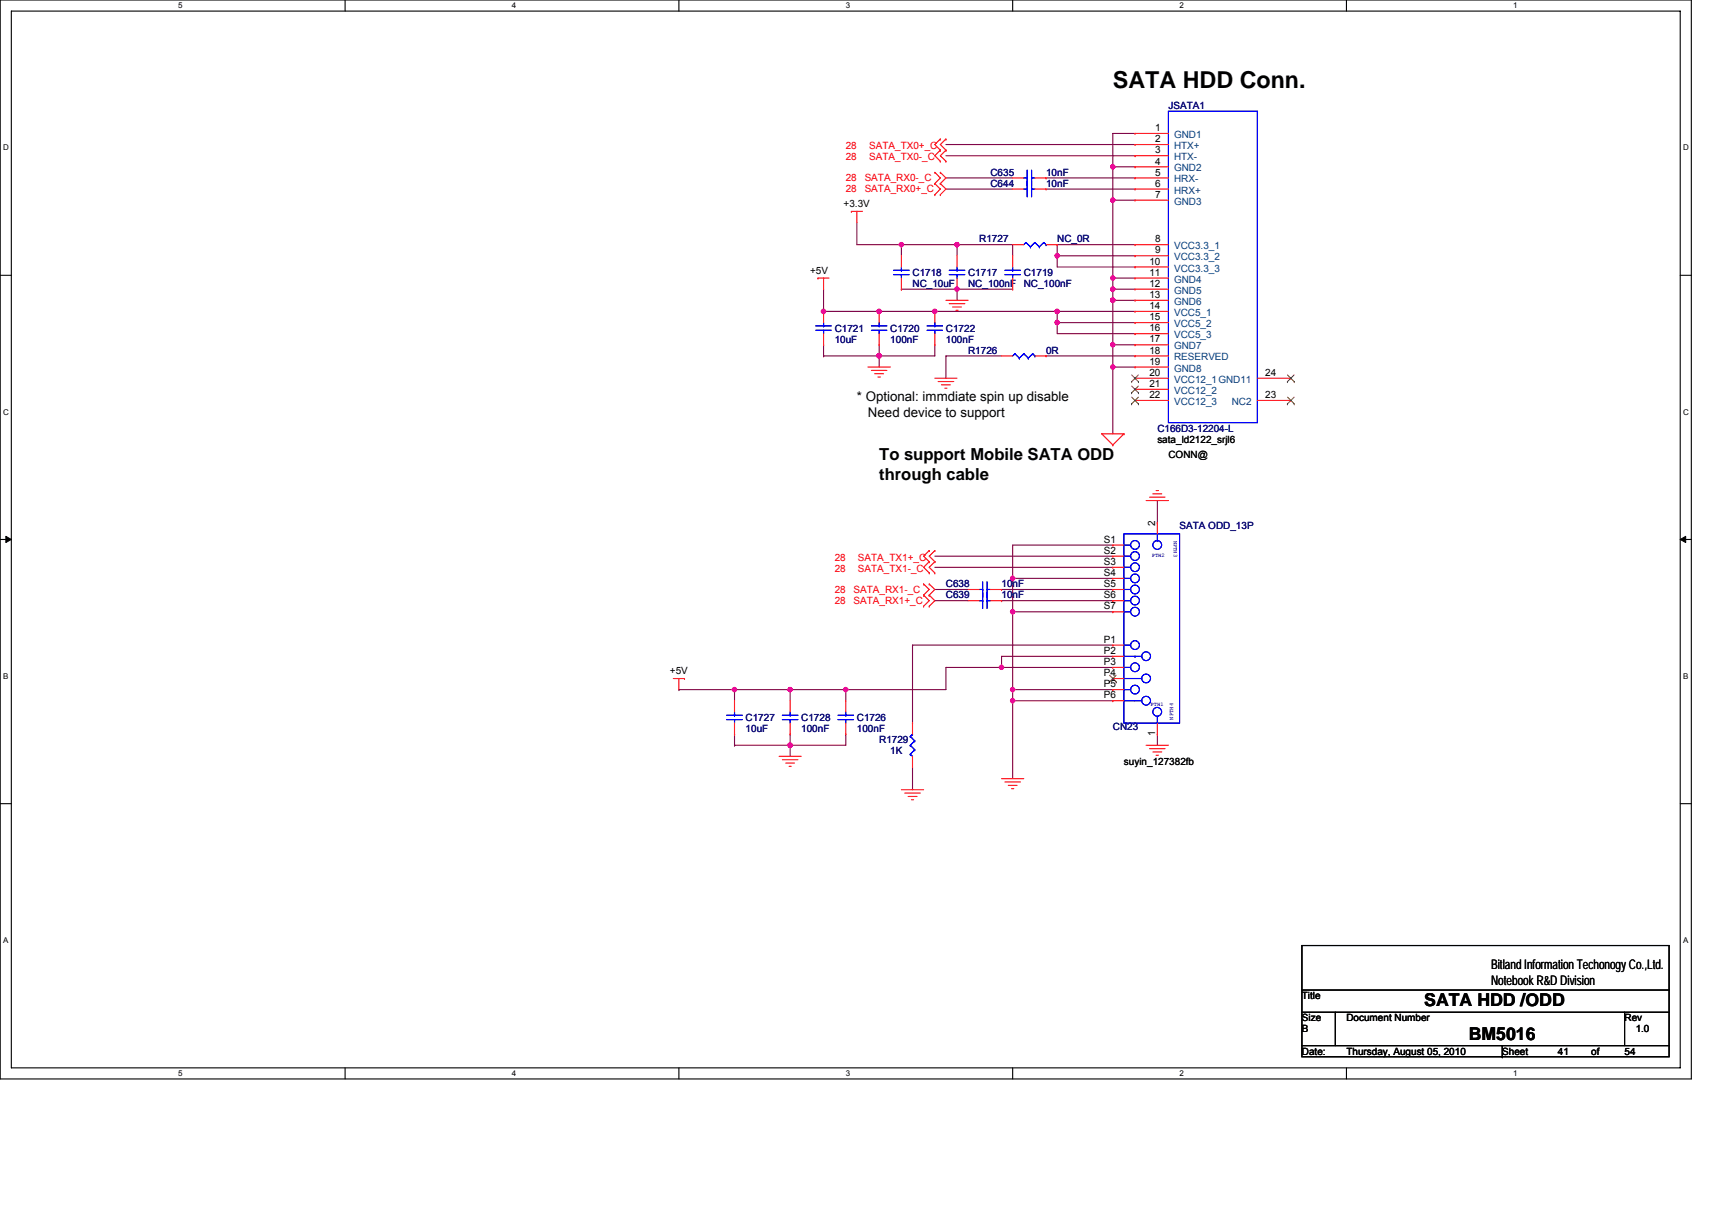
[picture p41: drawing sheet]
<svg xmlns="http://www.w3.org/2000/svg" width="297mm" height="210mm" viewBox="0 0 297 210" stroke-linecap="round" stroke-linejoin="round" font-family="sans-serif">
<defs><g id="words">
<text font-size="4" x="193.1" y="15.3">SATA HDD Conn.</text>
<g font-size="3.1">
<text x="247.1" y="174.6">SATA HDD /ODD</text>
<text x="254.8" y="180.4">BM5016</text>
</g>
<g font-size="2.9">
<text x="152.5" y="79.9">To support Mobile SATA ODD</text>
<text x="152.5" y="83.3">through cable</text>
</g>
<g font-size="2.3">
<text x="148.7" y="69.6">* Optional: immdiate spin up disable</text>
<text x="150.6" y="72.3">Need device to support</text>
<text x="258.7" y="168.2">Bitland Information Techonogy Co.,Ltd.</text>
<text x="258.7" y="170.9">Notebook R&amp;D Division</text>
</g>
<g font-size="1.7">
<text x="200.4" y="22.8">1</text>
<text x="200.4" y="24.7">2</text>
<text x="200.4" y="26.6">3</text>
<text x="200.4" y="28.6">4</text>
<text x="146.4" y="35.9">+3.3V</text>
<text x="200.4" y="30.5">5</text>
<text x="200.4" y="32.4">6</text>
<text x="200.4" y="34.3">7</text>
<text x="140.6" y="47.5">+5V</text>
<text x="199.4" y="45.9">10</text>
<text x="199.4" y="47.9">11</text>
<text x="200.4" y="42.1">8</text>
<text x="200.4" y="44">9</text>
<text x="199.4" y="49.8">12</text>
<text x="199.4" y="51.7">13</text>
<text x="199.4" y="53.6">14</text>
<text x="199.4" y="55.6">15</text>
<text x="199.4" y="57.5">16</text>
<text x="199.4" y="59.4">17</text>
<text x="199.4" y="61.4">18</text>
<text x="199.4" y="63.3">19</text>
<text x="199.4" y="65.2">20</text>
<text x="219.5" y="65.2">24</text>
<text x="199.4" y="67.2">21</text>
<text x="199.4" y="69.1">22</text>
<text x="219.5" y="69.1">23</text>
<text x="200.8" y="76.8">sata_ld2122_srjl6</text>
<text x="202.7" y="79.5">CONN@</text>
<text x="191.5" y="94.2">S1</text>
<text x="200.4" y="91.3" transform="rotate(-90 200.4 91.3)">2</text>
<text x="191.5" y="96.1">S2</text>
<text x="191.5" y="98">S3</text>
<text x="191.5" y="100">S4</text>
<text x="191.5" y="101.9">S5</text>
<text x="191.5" y="103.8">S6</text>
<text x="191.5" y="105.8">S7</text>
<text x="191.5" y="111.5">P1</text>
<text x="191.5" y="113.5">P2</text>
<text x="116.2" y="117">+5V</text>
<text x="191.5" y="115.4">P3</text>
<text x="191.5" y="117.3">P4</text>
<text x="191.5" y="119.3">P5</text>
<text x="191.5" y="121.2">P6</text>
<text x="200.4" y="127.8" transform="rotate(-90 200.4 127.8)">1</text>
<text x="195" y="132.8">suyin_127382fb</text>
<text x="225.9" y="173.4">Title</text>
<text x="225.9" y="177.2">Size</text>
<text x="225.9" y="179.1">B</text>
<text x="233.6" y="177.2">Document Number</text>
<text x="281.9" y="177.2">Rev</text>
<text x="283.8" y="179.1">1.0</text>
<text x="225.9" y="183">Date:</text>
<text x="233.6" y="183">Thursday, August 05, 2010</text>
<text x="260.6" y="183">Sheet</text>
<text x="270.3" y="183">41</text>
<text x="276.1" y="183">of</text>
<text x="281.9" y="183">54</text>
</g>
<g font-size="1.7" fill="#000080">
<text x="202.7" y="18.9">JSATA1</text>
<text x="171.8" y="32.4">C644</text>
<text x="171.8" y="30.5">C635</text>
<text x="181.5" y="32.4">10nF</text>
<text x="181.5" y="30.5">10nF</text>
<text x="158.3" y="47.9">C1718</text>
<text x="168" y="47.9">C1717</text>
<text x="169.9" y="42.1">R1727</text>
<text x="177.6" y="47.9">C1719</text>
<text x="183.4" y="42.1">NC_0R</text>
<text x="158.3" y="49.8">NC_10uF</text>
<text x="168" y="49.8">NC_100nF</text>
<text x="177.6" y="49.8">NC_100nF</text>
<text x="144.8" y="57.5">C1721</text>
<text x="144.8" y="59.5">10uF</text>
<text x="154.5" y="57.5">C1720</text>
<text x="154.5" y="59.5">100nF</text>
<text x="164.1" y="57.5">C1722</text>
<text x="164.1" y="59.5">100nF</text>
<text x="168" y="61.4">R1726</text>
<text x="181.5" y="61.4">0R</text>
<text x="200.8" y="74.9">C166D3-12204-L</text>
<text x="204.7" y="91.9">SATA ODD_13P</text>
<text x="164.1" y="101.9">C638</text>
<text x="173.8" y="101.9">10nF</text>
<text x="164.1" y="103.8">C639</text>
<text x="173.8" y="103.8">10nF</text>
<text x="129.4" y="125.1">C1727</text>
<text x="139" y="125.1">C1728</text>
<text x="148.7" y="125.1">C1726</text>
<text x="129.4" y="127">10uF</text>
<text x="139" y="127">100nF</text>
<text x="148.7" y="127">100nF</text>
<text x="152.5" y="128.9">R1729</text>
<text x="154.5" y="130.9">1K</text>
<text x="193.1" y="126.6">CN23</text>
</g>
<g font-size="1.7" fill="#004080">
<text x="203.7" y="23.9">GND1</text>
<text x="203.7" y="25.9">HTX+</text>
<text x="203.7" y="27.8">HTX-</text>
<text x="203.7" y="29.7">GND2</text>
<text x="203.7" y="31.7">HRX-</text>
<text x="203.7" y="33.6">HRX+</text>
<text x="203.7" y="35.5">GND3</text>
<text x="203.7" y="43.2">VCC3.3_1</text>
<text x="203.7" y="45.2">VCC3.3_2</text>
<text x="203.7" y="47.1">VCC3.3_3</text>
<text x="203.7" y="49">GND4</text>
<text x="203.7" y="51">GND5</text>
<text x="203.7" y="52.9">GND6</text>
<text x="203.7" y="54.8">VCC5_1</text>
<text x="203.7" y="56.8">VCC5_2</text>
<text x="203.7" y="58.7">VCC5_3</text>
<text x="203.7" y="60.6">GND7</text>
<text x="203.7" y="62.5">RESERVED</text>
<text x="203.7" y="64.5">GND8</text>
<text x="203.7" y="66.4">VCC12_1GND11</text>
<text x="203.7" y="68.3">VCC12_2</text>
<text x="203.7" y="70.3">VCC12_3</text>
<text x="213.7" y="70.3">NC2</text>
</g>
<g font-size="1.7" fill="#f00">
<text x="146.7" y="25.9">28</text>
<text x="146.7" y="27.8">28</text>
<text x="150.8" y="25.9">SATA_TX0+_C</text>
<text x="150.8" y="27.8">SATA_TX0-_C</text>
<text x="146.7" y="33.4">28</text>
<text x="146.7" y="31.5">28</text>
<text x="150" y="33.4">SATA_RX0+_C</text>
<text x="150" y="31.5">SATA_RX0-_C</text>
<text x="144.8" y="97.3">28</text>
<text x="144.8" y="99.2">28</text>
<text x="148.9" y="97.3">SATA_TX1+_C</text>
<text x="148.9" y="99.2">SATA_TX1-_C</text>
<text x="144.8" y="104.8">28</text>
<text x="144.8" y="102.9">28</text>
<text x="148.1" y="104.8">SATA_RX1+_C</text>
<text x="148.1" y="102.9">SATA_RX1-_C</text>
</g>
<g font-size="1.4">
<text x="30.9" y="1.5">5</text>
<text x="88.8" y="1.5">4</text>
<text x="146.7" y="1.5">3</text>
<text x="204.7" y="1.5">2</text>
<text x="262.6" y="1.5">1</text>
<text x=".5" y="26.1">D</text>
<text x="292" y="26.1">D</text>
<text x=".5" y="71.9">C</text>
<text x="292" y="71.9">C</text>
<text x=".5" y="117.8">B</text>
<text x="292" y="117.8">B</text>
<text x=".5" y="163.6">A</text>
<text x="292" y="163.6">A</text>
<text x="30.9" y="186.8">5</text>
<text x="88.8" y="186.8">4</text>
<text x="146.7" y="186.8">3</text>
<text x="204.7" y="186.8">2</text>
<text x="262.6" y="186.8">1</text>
</g>
<g font-size="1" fill="#00f">
<text x="203.6" y="93.8" transform="rotate(90 203.6 93.8)">NPTH3</text>
<text x="199.8" y="96.7">PTH2</text>
<text x="199.6" y="122.6">PTH1</text>
<text x="203.6" y="124.9" transform="rotate(-90 203.6 124.9)">NPTH4</text>
</g>
</g></defs>
<path d="M0 0h293.5v187.2h-293.5zM2 1.9h289.5v183.4h-289.5z" fill="none" stroke="#000" stroke-width=".19"/>
<g fill="#fff">
<path d="M30.9 .2h.8v1.6h-.8z"/>
<path d="M30.9 185.5h.8v1.6h-.8z"/>
</g>
<path d="M59.9 0v1.9M59.9 185.3v1.9" fill="none" stroke="#000" stroke-width=".19"/>
<g fill="#fff">
<path d="M88.8 .2h.8v1.6h-.8z"/>
<path d="M88.8 185.5h.8v1.6h-.8z"/>
</g>
<path d="M117.8 0v1.9M117.8 185.3v1.9" fill="none" stroke="#000" stroke-width=".19"/>
<g fill="#fff">
<path d="M146.7 .2h.8v1.6h-.8z"/>
<path d="M146.7 185.5h.8v1.6h-.8z"/>
</g>
<path d="M175.7 0v1.9M175.7 185.3v1.9" fill="none" stroke="#000" stroke-width=".19"/>
<g fill="#fff">
<path d="M204.7 .2h.7v1.6h-.7z"/>
<path d="M204.7 185.5h.7v1.6h-.7z"/>
</g>
<path d="M233.6 0v1.9M233.6 185.3v1.9" fill="none" stroke="#000" stroke-width=".19"/>
<g fill="#fff">
<path d="M262.6 .2h.7v1.6h-.7z"/>
<path d="M262.6 185.5h.7v1.6h-.7z"/>
<path d="M.5 24.8h1v1.6h-1z"/>
<path d="M292 24.8h1v1.6h-1z"/>
<path d="M.5 70.7h1v1.5h-1z"/>
<path d="M292 70.7h1v1.5h-1z"/>
</g>
<path d="M0 47.8h2M291.5 47.8h2" fill="none" stroke="#000" stroke-width=".19"/>
<g fill="#fff">
<path d="M.5 116.5h.9v1.6h-.9z"/>
<path d="M292 116.5h.9v1.6h-.9z"/>
</g>
<path d="M0 93.6h2M291.5 93.6h2" fill="none" stroke="#000" stroke-width=".19"/>
<path d="M1 93.1l1 .5-1 .5zM291.5 93.6l1-.5v1z" fill="#000" stroke="#000" stroke-width=".17"/>
<g fill="#fff">
<path d="M.5 162.4h.9v1.5h-.9z"/>
<path d="M292 162.4h.9v1.5h-.9z"/>
</g>
<path d="M0 139.5h2M291.5 139.5h2M225.9 171.8h63.7M225.9 175.7h63.7M225.9 164.1h63.7v19.3h-63.7zM231.7 175.7v5.8M281.9 175.7v5.8M225.9 181.5h63.7M260.6 183.4h.1M260.6 181.5v1.9" fill="none" stroke="#000" stroke-width=".19"/>
<g fill="none" stroke="#800040" stroke-width=".19">
<path d="M148.7 38.6v3.9h7.7v1.9M164.1 25.1h32.8M164.1 27h32.8M164.1 30.9h11.6M164.1 32.8h11.6M181.5 32.8h15.4M181.5 30.9h15.4M193.1 34.7h3.8M193.1 34.7h.1M193.1 29h3.8M193.1 29h.1M193.1 29v46.3"/>
<path d="M196.9 23.2h-3.8v5.8M142.9 59.8v2M142.9 54h.1M142.9 54h54M142.9 50.2v3.8M152.5 59.8v2M152.5 54h.1M156.4 50.2h9.6v1.9M156.4 50.2h.1M156.4 42.5h9.6v1.9M156.4 42.5h.1M162.2 54h.1"/>
<path d="M162.2 59.8v2h-19.3M166 50.2h9.7M166 42.5h9.7v1.9M166 42.5h.1M183.4 56v1.9h13.5M183.4 44.4v1.9h13.5M183.4 44.4h13.5M183.4 54v2M183.4 54h.1M183.4 44.4h.1M183.4 56h.1M183.4 56h13.5"/>
<path d="M193.1 48.3h3.8M193.1 50.2h.1M193.1 52.1h.1M193.1 59.8h3.8M193.1 59.8h.1M193.1 48.3h.1M193.1 50.2h3.8M193.1 52.1h3.8M196.9 42.5h-13.5v1.9M142.9 61.8h.1M152.5 61.8v1.9M152.5 61.8h.1"/>
<path d="M173.8 61.8h-9.7v3.8M181.5 61.8h15.4M193.1 63.7h.1M193.1 63.7h3.8M162.2 96.5h30.9M162.2 98.4h30.9M193.1 94.6h-17.4v5.8M200.8 86.9v3.8M117.8 119.7h.1M117.8 119.7h9.6M127.4 119.7v1.9M127.4 119.7h9.7"/>
<path d="M137.1 119.7h9.6v1.9M137.1 119.7h.1M137.1 119.7v1.9M146.7 119.7h.1M162.2 102.3h5.8M162.2 104.2h5.8M173.8 104.2h19.3M173.8 102.3h19.3M173.8 115.8h.1M173.8 115.8h-9.7v3.9h-17.4M173.8 115.8h19.3M175.7 119.7v1.9"/>
<path d="M175.7 119.7h.1M175.7 106.2h17.4M175.7 106.2h.1M175.7 100.4h17.4M175.7 100.4h.1M175.7 119.7h17.4M175.7 100.4v19.3M193.1 113.9h-19.3v1.9M193.1 112h-34.8v13.5M127.4 129.3h.1M127.4 127.4v1.9M137.1 129.3v2"/>
<path d="M137.1 129.3h.1M137.1 127.4v1.9M146.7 127.4v1.9h-19.3M158.3 133.2v3.9M175.7 121.6v13.5M175.7 121.6h.1M175.7 121.6h17.4M200.8 127.4v1.9"/>
</g>
<g fill="#f0f" stroke="#f0f" stroke-width=".19">
<circle cx="193.1" cy="34.7" r=".38"/>
<circle cx="193.1" cy="63.7" r=".38"/>
<circle cx="193.1" cy="50.2" r=".38"/>
<circle cx="193.1" cy="28.9" r=".38"/>
<circle cx="193.1" cy="52.1" r=".38"/>
<circle cx="162.2" cy="54" r=".38"/>
<circle cx="183.4" cy="54" r=".38"/>
<circle cx="183.4" cy="44.4" r=".38"/>
<circle cx="193.1" cy="59.8" r=".38"/>
<circle cx="183.4" cy="56" r=".38"/>
<circle cx="193.1" cy="48.2" r=".38"/>
<circle cx="175.7" cy="121.6" r=".38"/>
<circle cx="175.7" cy="119.7" r=".37"/>
<circle cx="173.8" cy="115.8" r=".38"/>
<circle cx="175.7" cy="106.2" r=".37"/>
<circle cx="175.7" cy="100.4" r=".37"/>
<circle cx="166" cy="50.2" r=".38"/>
<circle cx="156.4" cy="42.4" r=".38"/>
<circle cx="166" cy="42.4" r=".38"/>
<circle cx="152.5" cy="61.8" r=".38"/>
<circle cx="152.5" cy="54" r=".38"/>
<circle cx="142.9" cy="54" r=".38"/>
<circle cx="127.4" cy="119.7" r=".38"/>
<circle cx="137.1" cy="119.7" r=".38"/>
<circle cx="137.1" cy="129.3" r=".38"/>
<circle cx="146.7" cy="119.7" r=".38"/>
</g>
<g fill="none" stroke="#f00" stroke-width=".19">
<path d="M147.7 36.7h.1M147.7 36.7h1.9M148.7 36.7v1.9M162.2 33.8h.1M162.2 31.9h.1M162.2 29.9h.1M162.2 31.9l.9 .9-.9 1M162.2 29.9l.9 1-.9 1M163.1 31.9h.1M163.1 33.8h.1M163.1 29.9h.1M163.1 24.1h.1"/>
<path d="M163.1 26.1h.1M163.1 28h.1M163.1 31.9l1 .9-1 1M163.1 29.9l1 1-1 1M163.1 24.1l-.9 1 .9 1M163.1 26.1l-.9 .9 .9 1M164.1 24.1h.1M164.1 26.1h.1M164.1 28h.1M164.1 24.1l-1 1 1 1M164.1 26.1l-1 .9 1 1M175.7 32.8h1.9"/>
<path d="M175.7 30.9h1.9M179.6 32.8h1.9M179.6 30.9h1.9M181.5 32.8h.1M181.5 30.9h.1M196.9 23.2h.1M196.9 25.1h.1M196.9 27h.1M196.9 29h.1M196.9 30.9h.1M196.9 32.8h.1M196.9 34.7h.1"/>
<path d="M196.9 32.8h5.8M196.9 23.2h5.8M196.9 25.1h5.8M196.9 27h5.8M196.9 29h5.8M196.9 30.9h5.8M196.9 34.7h5.8M141.9 48.3h.1M141.9 48.3h1.9M142.9 48.3v1.9M142.9 54v2M142.9 59.8h.1"/>
<path d="M142.9 57.9v1.9M152.5 54v2M152.5 59.8h.1M152.5 57.9v1.9M156.4 44.4v1.9M156.4 50.2h.1M156.4 48.3v1.9M162.2 54v2M162.2 59.8h.1M162.2 57.9v1.9M164.1 52.1h3.9M164.7 52.7h2.7"/>
<path d="M165.3 53.3h1.5M165.9 53.8h.3M166 44.4v1.9M166 50.2h.1M166 48.3v1.9M175.7 42.5h1.9M175.7 44.4v1.9M175.7 50.2h.1M175.7 48.3v1.9M181.5 42.5h1.9M183.4 42.5h.1M196.9 42.5h.1"/>
<path d="M196.9 44.4h.1M196.9 46.3h.1M196.9 48.3h.1M196.9 50.2h.1M196.9 52.1h.1M196.9 54h.1M196.9 56h.1M196.9 57.9h.1M196.9 59.8h.1M196.9 48.3h5.8M196.9 42.5h5.8M196.9 44.4h5.8"/>
<path d="M196.9 46.3h5.8M196.9 50.2h5.8M196.9 52.1h5.8M196.9 54h5.8M196.9 56h5.8M196.9 57.9h5.8M196.9 59.8h5.8M150.6 63.7h3.9M151.2 64.3h2.7M151.8 64.9h1.5M152.3 65.4h.4M162.2 65.6h3.8"/>
<path d="M162.8 66.2h2.7M163.3 66.8h1.6M163.9 67.4h.4M173.8 61.8h1.9M179.6 61.8h1.9M181.5 61.8h.1M193.1 77.2h.1M195 75.3h-3.8l1.9 1.9M195 75.3h.1M195 75.3l-1.9 1.9M196.9 61.8h.1M196.9 63.7h.1"/>
<path d="M196.9 65.6h.1M196.9 67.6h.1M196.9 69.5h.1M196.9 61.8h5.8M196.9 63.7h5.8M196.9 65.6h5.8M196.9 67.6h5.8M196.9 69.5h5.8M218.2 65.6h5.8M218.2 69.5h5.8M224 69.5h.1M224 65.6h.1"/>
<path d="M161.2 95.5h.1M161.2 97.5h.1M161.2 99.4h.1M161.2 95.5l-1 1 1 1M161.2 97.5l-1 .9 1 1M162.2 95.5h.1M162.2 97.5h.1M162.2 99.4h.1M162.2 95.5l-1 1 1 1M162.2 97.5l-1 .9 1 1M193.1 94.6h.1M193.1 96.5h.1"/>
<path d="M193.1 98.4h.1M193.1 94.6h1.9M193.1 96.5h1.9M193.1 98.4h1.9M198.9 86.9h3.8M199.4 86.3h2.7M200 85.7h1.6M200.6 85.1h.4M200.8 90.7h.1M200.8 90.7v1.9M116.8 117.8h2M117.8 117.8v1.9"/>
<path d="M118.8 117.8h.1M160.2 105.2h.1M160.2 103.3h.1M160.2 101.3h.1M160.2 103.3l1 .9-1 1M160.2 101.3l1 1-1 1M161.2 103.3h.1M161.2 105.2h.1M161.2 101.3h.1M161.2 103.3l1 .9-1 1M161.2 101.3l1 1-1 1M168 104.2h1.9"/>
<path d="M168 102.3h1.9M171.8 102.3h2M171.8 104.2h2M173.8 104.2h.1M173.8 102.3h.1M193.1 100.4h.1M193.1 102.3h.1M193.1 104.2h.1M193.1 106.2h.1M193.1 112h.1M193.1 113.9h.1M193.1 115.8h.1"/>
<path d="M193.1 117.8h.1M193.1 119.7h.1M193.1 117.8h1.9M193.1 100.4h1.9M193.1 102.3h1.9M193.1 104.2h1.9M193.1 106.2h1.9M193.1 112h1.9M193.1 113.9h1.9M193.1 115.8h1.9M193.1 119.7h1.9M127.4 121.6v1.9"/>
<path d="M127.4 127.4h.1M127.4 125.5v1.9M135.2 131.3h3.8M135.7 131.8h2.7M136.3 132.4h1.6M136.9 133h.4M137.1 121.6v1.9M137.1 127.4h.1M137.1 125.5v1.9M146.7 121.6v1.9M146.7 127.4h.1M146.7 125.5v1.9"/>
<path d="M156.4 137.1h3.8M157 137.6h2.7M157.6 138.2h1.5M158.1 138.8h.4M158.3 131.3v1.9M158.3 125.5h.1M158.3 125.5v1.9M173.8 135.1h3.8M174.3 135.7h2.8M174.9 136.3h1.6M175.5 136.9h.4M193.1 121.6h.1"/>
<path d="M193.1 121.6h1.9M198.9 129.3h3.8M199.4 129.9h2.7M200 130.5h1.6M200.6 131.1h.4M200.8 127.4h.1M200.8 125.5v1.9"/>
</g>
<g fill="none" stroke="#00f" stroke-width=".19">
<path d="M202.7 19.3h15.5v54h-15.5zM177.6 32.8h.6M177.6 30.9h.6M178.2 31.5v2.7M178.2 32.8h.1M178.2 29.5v2.7M178.2 30.9h.1M179 31.5v2.7M179 32.8h.6M179 29.5v2.7M179 30.9h.6M141.5 57.3h2.7"/>
<path d="M141.5 56.6h2.7M142.9 57.3v.6M142.9 56.6h.1M142.9 56v.6M151.2 57.3h2.7M151.2 56.6h2.7M152.5 57.3v.6M152.5 56.6h.1M152.5 56v.6M155 47.7h2.8M155 46.9h2.8M156.4 47.7v.6"/>
<path d="M156.4 46.9h.1M156.4 46.3v.6M160.8 57.3h2.7M160.8 56.6h2.7M162.2 57.3v.6M162.2 56.6h.1M162.2 56v.6M164.7 47.7h2.7M164.7 46.9h2.7M166 47.7v.6M166 46.9h.1M166 46.3v.6"/>
<path d="M174.3 47.7h2.8M174.3 46.9h2.8M175.7 47.7v.6M175.7 46.9h.1M175.7 46.3v.6M178 42.1h.1M178 42.1l-.4 .4M178 42.1l.8 .7M178.8 42.8h.1M179.6 42.1h.1M179.6 42.1l-.8 .7M179.6 42.1l.7 .7"/>
<path d="M180.3 42.8h.1M181.1 42.1h.1M181.1 42.1l-.8 .7M181.1 42.1l.4 .4M181.5 42.5h.1M176.1 61.4h.1M176.1 61.4l-.4 .4M176.1 61.4l.8 .7M176.9 62.1h.1M177.6 61.4h.1M177.6 61.4l-.7 .7M177.6 61.4l.8 .7"/>
<path d="M178.4 62.1h.1M179.2 61.4h.1M179.2 61.4l-.8 .7M179.2 61.4l.4 .4M179.6 61.8h.1M195 92.6h9.7v32.9h-9.7zM195 94.6h1.2M195 96.5h1.2M195 98.4h1.2M200.8 93.8h.1M200.8 92.6v1.2M169.9 104.2h.6"/>
<path d="M169.9 102.3h.6M170.5 102.9v2.7M170.5 104.2h.1M170.5 101v2.7M170.5 102.3h.1M171.3 102.9v2.7M171.3 104.2h.5M171.3 101v2.7M171.3 102.3h.5M195 100.4h1.2M195 102.3h1.2M195 104.2h1.2"/>
<path d="M195 106.2h1.2M195 112h1.2M195 115.8h1.2M195 119.7h1.2M195 117.8h3.1M195 113.9h1.9M196.9 113.9h1.2M196.9 113.9h.1M126.1 124.9h2.7M126.1 124.1h2.7M127.4 124.9v.6M127.4 124.1h.1"/>
<path d="M127.4 123.5v.6M135.7 124.9h2.7M135.7 124.1h2.7M137.1 124.9v.6M137.1 124.1h.1M137.1 123.5v.6M145.4 124.9h2.7M145.4 124.1h2.7M146.7 124.9v.6M146.7 124.1h.1M146.7 123.5v.6M157.9 130.9h.1"/>
<path d="M157.9 129.3h.1M157.9 127.8h.1M157.9 130.9l.4 .4M157.9 129.3l.8 .8M157.9 127.8l.8 .8M158.3 127.4h.1M158.3 127.4l-.4 .4M158.7 130.1h.1M158.7 128.6h.1M158.7 130.1l-.8 .8M158.7 128.6l-.8 .7M195 121.6h3.1"/>
<path d="M200.8 124.3v1.2"/>
<circle cx="196.9" cy="96.5" r=".76"/>
<circle cx="196.9" cy="94.6" r=".76"/>
<circle cx="196.9" cy="98.4" r=".76"/>
<circle cx="200.8" cy="94.6" r=".76"/>
<circle cx="196.9" cy="100.4" r=".76"/>
<circle cx="196.9" cy="106.1" r=".76"/>
<circle cx="196.9" cy="119.7" r=".76"/>
<circle cx="196.9" cy="111.9" r=".76"/>
<circle cx="196.9" cy="104.2" r=".76"/>
<circle cx="196.9" cy="102.3" r=".76"/>
<circle cx="196.9" cy="115.8" r=".76"/>
<circle cx="198.9" cy="113.9" r=".76"/>
<circle cx="198.9" cy="117.7" r=".76"/>
<circle cx="198.9" cy="121.6" r=".76"/>
<circle cx="200.8" cy="123.5" r=".76"/>
</g>
<g fill="none" stroke="#804000" stroke-width=".17">
<path d="M196.3 66.2h.1M196.3 68.2h.1M196.3 70.1h.1M196.4 65.1l1.1 1.1M196.4 67l1.1 1.2M196.4 68.9l1.1 1.2M197.5 65.1l-1.2 1.1M197.5 67l-1.2 1.2M197.5 68.9l-1.2 1.2M197.5 66.2h.1M197.5 68.2h.1M197.5 70.1h.1"/>
<path d="M223.4 70.1h.1M223.4 66.2h.1M223.4 68.9l1.2 1.2M223.4 65.1l1.2 1.1M224.5 68.9l-1.1 1.2M224.5 65.1l-1.1 1.1M224.6 70.1h.1M224.6 66.2h.1M192.5 118.3h.1M192.5 117.2l1.2 1.1M193.7 117.2l-1.2 1.1M193.7 118.3h.1"/>
</g>
<use href="#words"/>
</svg>
